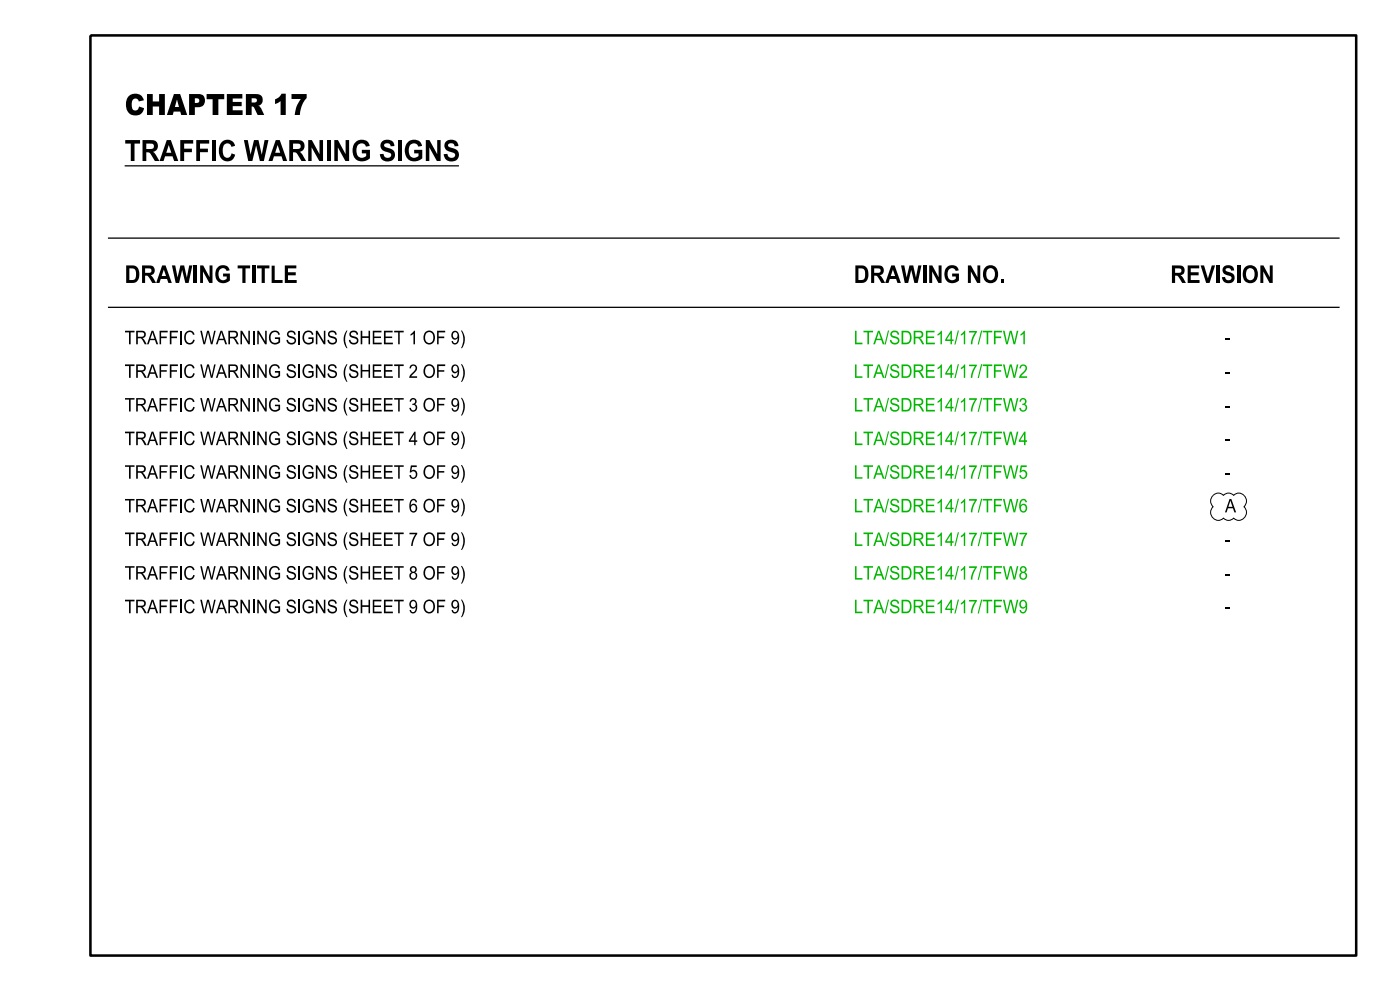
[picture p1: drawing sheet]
<svg xmlns="http://www.w3.org/2000/svg" width="420mm" height="297mm" viewBox="0 0 420 297" stroke-linecap="round" stroke-linejoin="round" font-family="sans-serif">
<defs><g id="words">
<g font-size="6.3">
<text x="37.4" y="34.5">CHAPTER 17</text>
<text x="37.4" y="48.3">TRAFFIC WARNING SIGNS</text>
</g>
<g font-size="5.2">
<text x="37.4" y="84.8">DRAWING TITLE</text>
<text x="256.1" y="84.8">DRAWING NO.</text>
<text x="351.1" y="84.8">REVISION</text>
</g>
<g font-size="4">
<text x="37.4" y="103.2">TRAFFIC WARNING SIGNS (SHEET 1 OF 9)</text>
<text x="367.5" y="103.2">-</text>
<text x="37.4" y="113.2">TRAFFIC WARNING SIGNS (SHEET 2 OF 9)</text>
<text x="367.5" y="113.2">-</text>
<text x="37.4" y="123.3">TRAFFIC WARNING SIGNS (SHEET 3 OF 9)</text>
<text x="367.5" y="123.3">-</text>
<text x="37.4" y="133.4">TRAFFIC WARNING SIGNS (SHEET 4 OF 9)</text>
<text x="367.5" y="133.4">-</text>
<text x="37.4" y="143.5">TRAFFIC WARNING SIGNS (SHEET 5 OF 9)</text>
<text x="367.5" y="143.5">-</text>
<text x="37.4" y="153.6">TRAFFIC WARNING SIGNS (SHEET 6 OF 9)</text>
<text x="367.5" y="153.6">A</text>
<text x="37.4" y="163.6">TRAFFIC WARNING SIGNS (SHEET 7 OF 9)</text>
<text x="367.5" y="163.6">-</text>
<text x="37.4" y="173.7">TRAFFIC WARNING SIGNS (SHEET 8 OF 9)</text>
<text x="367.5" y="173.7">-</text>
<text x="37.4" y="183.8">TRAFFIC WARNING SIGNS (SHEET 9 OF 9)</text>
<text x="367.5" y="183.8">-</text>
</g>
<g font-size="4" fill="#00b700">
<text x="256.1" y="103.2">LTA/SDRE14/17/TFW1</text>
<text x="256.1" y="113.2">LTA/SDRE14/17/TFW2</text>
<text x="256.1" y="123.3">LTA/SDRE14/17/TFW3</text>
<text x="256.1" y="133.4">LTA/SDRE14/17/TFW4</text>
<text x="256.1" y="143.5">LTA/SDRE14/17/TFW5</text>
<text x="256.1" y="153.6">LTA/SDRE14/17/TFW6</text>
<text x="256.1" y="163.6">LTA/SDRE14/17/TFW7</text>
<text x="256.1" y="173.7">LTA/SDRE14/17/TFW8</text>
<text x="256.1" y="183.8">LTA/SDRE14/17/TFW9</text>
</g>
</g></defs>
<path d="M37.4 49.7h100.3M32.4 71.4h369.5M32.4 92.1h369.5" fill="none" stroke="#000" stroke-width=".38"/>
<path d="M364 148.5a2.02 2.02 0 0 1 3 0 2.02 2.02 0 0 1 3.1 0 2.29 2.29 0 0 1 3.2 .1 2.29 2.29 0 0 1-.1 3.3 2.29 2.29 0 0 1 .1 3.2 2.29 2.29 0 0 1-3.2 .2 2.02 2.02 0 0 1-3.1 0 2.29 2.29 0 0 1-3.2-.2 2.29 2.29 0 0 1 .2-3.2 2.24 2.24 0 0 1 0-3.4z" fill="none" stroke="#000" stroke-width=".3"/>
<path d="M27.1 10.6h379.8v275.8h-379.8z" fill="none" stroke="#000" stroke-width=".76" stroke-linecap="butt"/>
<use href="#words"/>
</svg>
